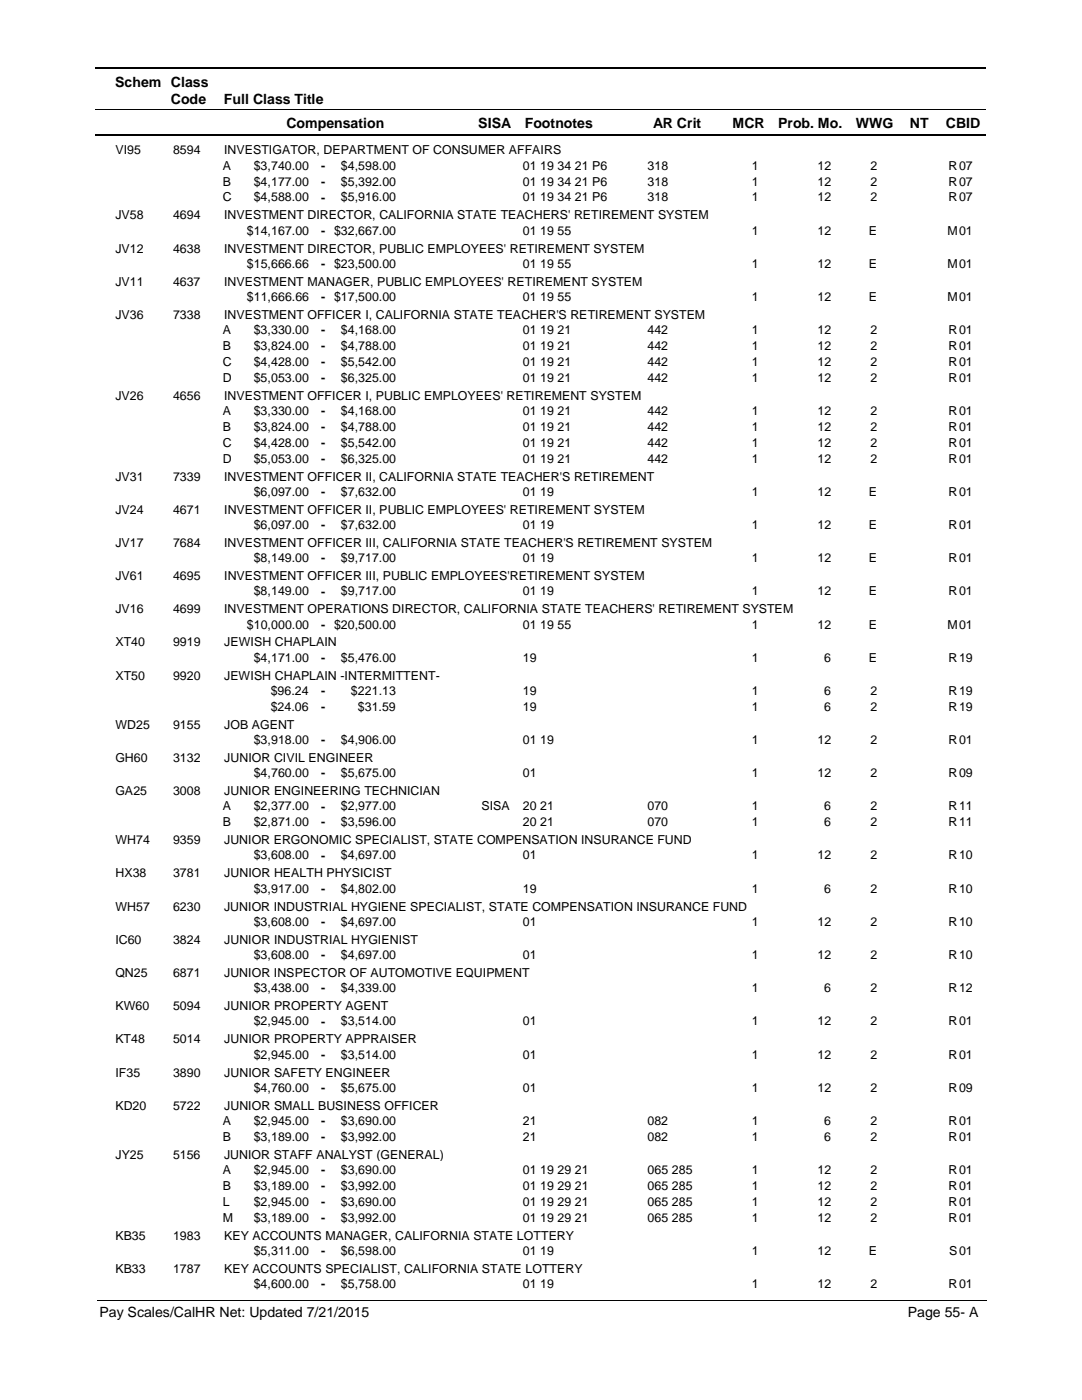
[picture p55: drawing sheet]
<svg xmlns="http://www.w3.org/2000/svg" width="216mm" height="279mm" viewBox="0 0 216 279" stroke-linecap="round" stroke-linejoin="round" font-family="sans-serif">
<defs><g id="words">
<g font-size="2.8">
<text x="23" y="17.3">Schem Class</text>
<text x="34.1" y="20.7">Code</text>
<text x="44.7" y="20.7">Full Class Title</text>
<text x="57.2" y="25.6">Compensation</text>
<text x="95.4" y="25.6">SISA</text>
<text x="104.7" y="25.6">Footnotes</text>
<text x="130.3" y="25.6">AR Crit</text>
<text x="146.2" y="25.6">MCR</text>
<text x="155.3" y="25.6">Prob. Mo.</text>
<text x="170.8" y="25.6">WWG</text>
<text x="181.5" y="25.6">NT</text>
<text x="188.7" y="25.6">CBID</text>
<text x="19.9" y="262.9">Pay Scales/CalHR Net: Updated 7/21/2015</text>
<text x="181.1" y="262.9">Page 55- A</text>
</g>
<g font-size="2.5">
<text x="23" y="30.8">VI95</text>
<text x="34.5" y="30.8">8594</text>
<text x="44.5" y="33.9">A</text>
<text x="44.7" y="30.8">INVESTIGATOR, DEPARTMENT OF CONSUMER AFFAIRS</text>
<text x="50.6" y="33.9">$3,740.00</text>
<text x="64.1" y="33.9">-</text>
<text x="68" y="33.9">$4,598.00</text>
<text x="104.3" y="33.9">01 19 34 21 P6</text>
<text x="129.2" y="33.9">318</text>
<text x="150" y="33.9">1</text>
<text x="163.1" y="33.9">12</text>
<text x="173.7" y="33.9">2</text>
<text x="189.3" y="33.9">R</text>
<text x="191.4" y="33.9">07</text>
<text x="44.5" y="37">B</text>
<text x="44.5" y="40.2">C</text>
<text x="50.6" y="37">$4,177.00</text>
<text x="50.6" y="40.2">$4,588.00</text>
<text x="64.1" y="37.1">-</text>
<text x="64.1" y="40.2">-</text>
<text x="68" y="37">$5,392.00</text>
<text x="68" y="40.2">$5,916.00</text>
<text x="104.3" y="37">01 19 34 21 P6</text>
<text x="104.3" y="40.2">01 19 34 21 P6</text>
<text x="129.2" y="37">318</text>
<text x="129.2" y="40.2">318</text>
<text x="150" y="40.2">1</text>
<text x="150" y="37">1</text>
<text x="163.1" y="37">12</text>
<text x="163.1" y="40.2">12</text>
<text x="173.7" y="37">2</text>
<text x="173.7" y="40.2">2</text>
<text x="189.3" y="40.2">R</text>
<text x="189.3" y="37">R</text>
<text x="191.4" y="37">07</text>
<text x="191.4" y="40.2">07</text>
<text x="23" y="43.8">JV58</text>
<text x="34.5" y="43.8">4694</text>
<text x="44.7" y="43.8">INVESTMENT DIRECTOR, CALIFORNIA STATE TEACHERS' RETIREMENT SYSTEM</text>
<text x="49.3" y="46.8">$14,167.00</text>
<text x="64.1" y="46.8">- $32,667.00</text>
<text x="104.3" y="46.8">01 19 55</text>
<text x="150" y="46.8">1</text>
<text x="163.1" y="46.8">12</text>
<text x="173.4" y="46.8">E</text>
<text x="189.1" y="46.8">M</text>
<text x="191.4" y="46.8">01</text>
<text x="23" y="50.4">JV12</text>
<text x="34.5" y="50.4">4638</text>
<text x="44.7" y="50.4">INVESTMENT DIRECTOR, PUBLIC EMPLOYEES' RETIREMENT SYSTEM</text>
<text x="49.3" y="53.4">$15,666.66</text>
<text x="64.1" y="53.5">- $23,500.00</text>
<text x="104.3" y="53.4">01 19 55</text>
<text x="150" y="53.4">1</text>
<text x="163.1" y="53.4">12</text>
<text x="173.4" y="53.4">E</text>
<text x="189.1" y="53.4">M</text>
<text x="191.4" y="53.4">01</text>
<text x="23" y="57">JV11</text>
<text x="34.5" y="57">4637</text>
<text x="44.7" y="57">INVESTMENT MANAGER, PUBLIC EMPLOYEES' RETIREMENT SYSTEM</text>
<text x="23" y="63.6">JV36</text>
<text x="34.5" y="63.6">7338</text>
<text x="44.7" y="63.6">INVESTMENT OFFICER I, CALIFORNIA STATE TEACHER'S RETIREMENT SYSTEM</text>
<text x="49.3" y="60.1">$11,666.66</text>
<text x="64.1" y="60.1">- $17,500.00</text>
<text x="104.3" y="60.1">01 19 55</text>
<text x="150" y="60.1">1</text>
<text x="163.1" y="60.1">12</text>
<text x="173.4" y="60.1">E</text>
<text x="189.1" y="60.1">M</text>
<text x="191.4" y="60.1">01</text>
<text x="44.5" y="69.8">B</text>
<text x="44.5" y="66.7">A</text>
<text x="50.6" y="66.7">$3,330.00</text>
<text x="50.6" y="69.8">$3,824.00</text>
<text x="64.1" y="66.7">-</text>
<text x="64.1" y="69.9">-</text>
<text x="68" y="66.7">$4,168.00</text>
<text x="68" y="69.8">$4,788.00</text>
<text x="104.3" y="66.7">01 19 21</text>
<text x="104.3" y="69.8">01 19 21</text>
<text x="129.2" y="66.7">442</text>
<text x="129.2" y="69.8">442</text>
<text x="150" y="69.8">1</text>
<text x="150" y="66.7">1</text>
<text x="163.1" y="66.7">12</text>
<text x="163.1" y="69.8">12</text>
<text x="173.7" y="66.7">2</text>
<text x="173.7" y="69.8">2</text>
<text x="189.3" y="69.8">R</text>
<text x="189.3" y="66.7">R</text>
<text x="191.4" y="66.7">01</text>
<text x="191.4" y="69.8">01</text>
<text x="44.5" y="73">C</text>
<text x="44.5" y="76.2">D</text>
<text x="50.6" y="73">$4,428.00</text>
<text x="50.6" y="76.2">$5,053.00</text>
<text x="64.1" y="73">-</text>
<text x="64.1" y="76.2">-</text>
<text x="68" y="76.2">$6,325.00</text>
<text x="68" y="73">$5,542.00</text>
<text x="104.3" y="76.2">01 19 21</text>
<text x="104.3" y="73">01 19 21</text>
<text x="129.2" y="76.2">442</text>
<text x="129.2" y="73">442</text>
<text x="150" y="73">1</text>
<text x="150" y="76.2">1</text>
<text x="163.1" y="73">12</text>
<text x="163.1" y="76.2">12</text>
<text x="173.7" y="76.2">2</text>
<text x="173.7" y="73">2</text>
<text x="189.3" y="73">R</text>
<text x="189.3" y="76.2">R</text>
<text x="191.4" y="73">01</text>
<text x="191.4" y="76.2">01</text>
<text x="23" y="79.8">JV26</text>
<text x="34.5" y="79.8">4656</text>
<text x="44.5" y="82.8">A</text>
<text x="44.7" y="79.8">INVESTMENT OFFICER I, PUBLIC EMPLOYEES' RETIREMENT SYSTEM</text>
<text x="50.6" y="82.8">$3,330.00</text>
<text x="64.1" y="82.9">-</text>
<text x="68" y="82.8">$4,168.00</text>
<text x="104.3" y="82.8">01 19 21</text>
<text x="129.2" y="82.8">442</text>
<text x="150" y="82.8">1</text>
<text x="163.1" y="82.8">12</text>
<text x="173.7" y="82.8">2</text>
<text x="189.3" y="82.8">R</text>
<text x="191.4" y="82.8">01</text>
<text x="44.5" y="86">B</text>
<text x="44.5" y="89.2">C</text>
<text x="50.6" y="86">$3,824.00</text>
<text x="50.6" y="89.2">$4,428.00</text>
<text x="64.1" y="86">-</text>
<text x="64.1" y="89.2">-</text>
<text x="68" y="89.2">$5,542.00</text>
<text x="68" y="86">$4,788.00</text>
<text x="104.3" y="89.2">01 19 21</text>
<text x="104.3" y="86">01 19 21</text>
<text x="129.2" y="89.2">442</text>
<text x="129.2" y="86">442</text>
<text x="150" y="86">1</text>
<text x="150" y="89.2">1</text>
<text x="163.1" y="86">12</text>
<text x="163.1" y="89.2">12</text>
<text x="173.7" y="89.2">2</text>
<text x="173.7" y="86">2</text>
<text x="189.3" y="86">R</text>
<text x="189.3" y="89.2">R</text>
<text x="191.4" y="86">01</text>
<text x="191.4" y="89.2">01</text>
<text x="23" y="95.9">JV31</text>
<text x="34.5" y="95.9">7339</text>
<text x="44.5" y="92.4">D</text>
<text x="44.7" y="95.9">INVESTMENT OFFICER II, CALIFORNIA STATE TEACHER'S RETIREMENT</text>
<text x="50.6" y="92.4">$5,053.00</text>
<text x="64.1" y="92.4">-</text>
<text x="68" y="92.4">$6,325.00</text>
<text x="104.3" y="92.4">01 19 21</text>
<text x="129.2" y="92.4">442</text>
<text x="150" y="92.4">1</text>
<text x="163.1" y="92.4">12</text>
<text x="173.7" y="92.4">2</text>
<text x="189.3" y="92.4">R</text>
<text x="191.4" y="92.4">01</text>
<text x="50.6" y="99">$6,097.00</text>
<text x="64.1" y="99">-</text>
<text x="68" y="99">$7,632.00</text>
<text x="104.3" y="99">01 19</text>
<text x="150" y="99">1</text>
<text x="163.1" y="99">12</text>
<text x="173.4" y="99">E</text>
<text x="189.3" y="99">R</text>
<text x="191.4" y="99">01</text>
<text x="23" y="102.5">JV24</text>
<text x="34.5" y="102.5">4671</text>
<text x="44.7" y="102.5">INVESTMENT OFFICER II, PUBLIC EMPLOYEES' RETIREMENT SYSTEM</text>
<text x="50.6" y="105.6">$6,097.00</text>
<text x="64.1" y="105.6">-</text>
<text x="68" y="105.6">$7,632.00</text>
<text x="104.3" y="105.6">01 19</text>
<text x="150" y="105.6">1</text>
<text x="163.1" y="105.6">12</text>
<text x="173.4" y="105.6">E</text>
<text x="189.3" y="105.6">R</text>
<text x="191.4" y="105.6">01</text>
<text x="23" y="109.2">JV17</text>
<text x="34.5" y="109.2">7684</text>
<text x="44.7" y="109.2">INVESTMENT OFFICER III, CALIFORNIA STATE TEACHER'S RETIREMENT SYSTEM</text>
<text x="50.6" y="112.2">$8,149.00</text>
<text x="64.1" y="112.2">-</text>
<text x="68" y="112.2">$9,717.00</text>
<text x="104.3" y="112.2">01 19</text>
<text x="150" y="112.2">1</text>
<text x="163.1" y="112.2">12</text>
<text x="173.4" y="112.2">E</text>
<text x="189.3" y="112.2">R</text>
<text x="191.4" y="112.2">01</text>
<text x="23" y="115.8">JV61</text>
<text x="34.5" y="115.8">4695</text>
<text x="44.7" y="115.8">INVESTMENT OFFICER III, PUBLIC EMPLOYEES'RETIREMENT SYSTEM</text>
<text x="50.6" y="118.8">$8,149.00</text>
<text x="64.1" y="118.9">-</text>
<text x="68" y="118.8">$9,717.00</text>
<text x="104.3" y="118.8">01 19</text>
<text x="150" y="118.8">1</text>
<text x="163.1" y="118.8">12</text>
<text x="173.4" y="118.8">E</text>
<text x="189.3" y="118.8">R</text>
<text x="191.4" y="118.8">01</text>
<text x="23" y="122.4">JV16</text>
<text x="34.5" y="122.4">4699</text>
<text x="44.7" y="122.4">INVESTMENT OPERATIONS DIRECTOR, CALIFORNIA STATE TEACHERS' RETIREMENT SYSTEM</text>
<text x="49.3" y="125.5">$10,000.00</text>
<text x="64.1" y="125.5">- $20,500.00</text>
<text x="104.3" y="125.5">01 19 55</text>
<text x="150" y="125.5">1</text>
<text x="163.1" y="125.5">12</text>
<text x="173.4" y="125.5">E</text>
<text x="189.1" y="125.5">M</text>
<text x="191.4" y="125.5">01</text>
<text x="23" y="129">XT40</text>
<text x="34.5" y="129">9919</text>
<text x="44.7" y="129">JEWISH CHAPLAIN</text>
<text x="23" y="135.7">XT50</text>
<text x="34.5" y="135.7">9920</text>
<text x="44.7" y="135.7">JEWISH CHAPLAIN -INTERMITTENT-</text>
<text x="50.6" y="132.1">$4,171.00</text>
<text x="64.1" y="132.1">-</text>
<text x="68" y="132.1">$5,476.00</text>
<text x="104.3" y="132.1">19</text>
<text x="150" y="132.1">1</text>
<text x="164.5" y="132.1">6</text>
<text x="173.4" y="132.1">E</text>
<text x="189.3" y="132.1">R</text>
<text x="191.4" y="132.1">19</text>
<text x="54" y="138.7">$96.24</text>
<text x="54" y="141.9">$24.06</text>
<text x="64.1" y="138.7">-</text>
<text x="64.1" y="141.9">-</text>
<text x="70" y="138.7">$221.13</text>
<text x="71.4" y="141.9">$31.59</text>
<text x="104.3" y="138.7">19</text>
<text x="104.3" y="141.9">19</text>
<text x="150" y="138.7">1</text>
<text x="150" y="141.9">1</text>
<text x="164.5" y="138.7">6</text>
<text x="164.5" y="141.9">6</text>
<text x="173.7" y="138.7">2</text>
<text x="173.7" y="141.9">2</text>
<text x="189.3" y="138.7">R</text>
<text x="189.3" y="141.9">R</text>
<text x="191.4" y="138.7">19</text>
<text x="191.4" y="141.9">19</text>
<text x="23" y="145.4">WD25</text>
<text x="34.5" y="145.4">9155</text>
<text x="44.7" y="145.4">JOB AGENT</text>
<text x="50.6" y="148.5">$3,918.00</text>
<text x="64.1" y="148.5">-</text>
<text x="68" y="148.5">$4,906.00</text>
<text x="104.3" y="148.5">01 19</text>
<text x="150" y="148.5">1</text>
<text x="163.1" y="148.5">12</text>
<text x="173.7" y="148.5">2</text>
<text x="189.3" y="148.5">R</text>
<text x="191.4" y="148.5">01</text>
<text x="23" y="152.1">GH60</text>
<text x="34.5" y="152.1">3132</text>
<text x="44.7" y="152.1">JUNIOR CIVIL ENGINEER</text>
<text x="50.6" y="155.1">$4,760.00</text>
<text x="64.1" y="155.2">-</text>
<text x="68" y="155.1">$5,675.00</text>
<text x="104.3" y="155.1">01</text>
<text x="150" y="155.1">1</text>
<text x="163.1" y="155.1">12</text>
<text x="173.7" y="155.1">2</text>
<text x="189.3" y="155.1">R</text>
<text x="191.4" y="155.1">09</text>
<text x="23" y="158.7">GA25</text>
<text x="34.5" y="158.7">3008</text>
<text x="44.5" y="161.7">A</text>
<text x="44.7" y="158.7">JUNIOR ENGINEERING TECHNICIAN</text>
<text x="50.6" y="161.7">$2,377.00</text>
<text x="64.1" y="161.8">-</text>
<text x="68" y="161.7">$2,977.00</text>
<text x="96.1" y="161.7">SISA</text>
<text x="104.3" y="161.7">20 21</text>
<text x="129.2" y="161.7">070</text>
<text x="150" y="161.7">1</text>
<text x="164.5" y="161.7">6</text>
<text x="173.7" y="161.7">2</text>
<text x="189.3" y="161.7">R</text>
<text x="191.4" y="161.7">11</text>
<text x="44.5" y="164.9">B</text>
<text x="50.6" y="164.9">$2,871.00</text>
<text x="64.1" y="164.9">-</text>
<text x="68" y="164.9">$3,596.00</text>
<text x="104.3" y="164.9">20 21</text>
<text x="129.2" y="164.9">070</text>
<text x="150" y="164.9">1</text>
<text x="164.5" y="164.9">6</text>
<text x="173.7" y="164.9">2</text>
<text x="189.3" y="164.9">R</text>
<text x="191.4" y="164.9">11</text>
<text x="23" y="168.5">WH74</text>
<text x="34.5" y="168.5">9359</text>
<text x="44.7" y="168.5">JUNIOR ERGONOMIC SPECIALIST, STATE COMPENSATION INSURANCE FUND</text>
<text x="50.6" y="171.5">$3,608.00</text>
<text x="64.1" y="171.6">-</text>
<text x="68" y="171.5">$4,697.00</text>
<text x="104.3" y="171.5">01</text>
<text x="150" y="171.5">1</text>
<text x="163.1" y="171.5">12</text>
<text x="173.7" y="171.5">2</text>
<text x="189.3" y="171.5">R</text>
<text x="191.4" y="171.5">10</text>
<text x="23" y="175.1">HX38</text>
<text x="34.5" y="175.1">3781</text>
<text x="44.7" y="175.1">JUNIOR HEALTH PHYSICIST</text>
<text x="50.6" y="178.2">$3,917.00</text>
<text x="64.1" y="178.2">-</text>
<text x="68" y="178.2">$4,802.00</text>
<text x="104.3" y="178.2">19</text>
<text x="150" y="178.2">1</text>
<text x="164.5" y="178.2">6</text>
<text x="173.7" y="178.2">2</text>
<text x="189.3" y="178.2">R</text>
<text x="191.4" y="178.2">10</text>
<text x="23" y="181.7">WH57</text>
<text x="34.5" y="181.7">6230</text>
<text x="44.7" y="181.7">JUNIOR INDUSTRIAL HYGIENE SPECIALIST, STATE COMPENSATION INSURANCE FUND</text>
<text x="50.6" y="184.8">$3,608.00</text>
<text x="64.1" y="184.8">-</text>
<text x="68" y="184.8">$4,697.00</text>
<text x="104.3" y="184.8">01</text>
<text x="150" y="184.8">1</text>
<text x="163.1" y="184.8">12</text>
<text x="173.7" y="184.8">2</text>
<text x="189.3" y="184.8">R</text>
<text x="191.4" y="184.8">10</text>
<text x="23" y="188.3">IC60</text>
<text x="34.5" y="188.3">3824</text>
<text x="44.7" y="188.3">JUNIOR INDUSTRIAL HYGIENIST</text>
<text x="50.6" y="191.4">$3,608.00</text>
<text x="64.1" y="191.4">-</text>
<text x="68" y="191.4">$4,697.00</text>
<text x="104.3" y="191.4">01</text>
<text x="150" y="191.4">1</text>
<text x="163.1" y="191.4">12</text>
<text x="173.7" y="191.4">2</text>
<text x="189.3" y="191.4">R</text>
<text x="191.4" y="191.4">10</text>
<text x="23" y="195">QN25</text>
<text x="34.5" y="195">6871</text>
<text x="44.7" y="195">JUNIOR INSPECTOR OF AUTOMOTIVE EQUIPMENT</text>
<text x="23" y="201.6">KW60</text>
<text x="34.5" y="201.6">5094</text>
<text x="44.7" y="201.6">JUNIOR PROPERTY AGENT</text>
<text x="50.6" y="198">$3,438.00</text>
<text x="64.1" y="198.1">-</text>
<text x="68" y="198">$4,339.00</text>
<text x="150" y="198">1</text>
<text x="164.5" y="198">6</text>
<text x="173.7" y="198">2</text>
<text x="189.3" y="198">R</text>
<text x="191.4" y="198">12</text>
<text x="23" y="208.2">KT48</text>
<text x="34.5" y="208.2">5014</text>
<text x="44.7" y="208.2">JUNIOR PROPERTY APPRAISER</text>
<text x="50.6" y="204.6">$2,945.00</text>
<text x="64.1" y="204.7">-</text>
<text x="68" y="204.6">$3,514.00</text>
<text x="104.3" y="204.6">01</text>
<text x="150" y="204.6">1</text>
<text x="163.1" y="204.6">12</text>
<text x="173.7" y="204.6">2</text>
<text x="189.3" y="204.6">R</text>
<text x="191.4" y="204.6">01</text>
<text x="23" y="214.8">IF35</text>
<text x="34.5" y="214.8">3890</text>
<text x="44.7" y="214.8">JUNIOR SAFETY ENGINEER</text>
<text x="50.6" y="211.3">$2,945.00</text>
<text x="64.1" y="211.3">-</text>
<text x="68" y="211.3">$3,514.00</text>
<text x="104.3" y="211.3">01</text>
<text x="150" y="211.3">1</text>
<text x="163.1" y="211.3">12</text>
<text x="173.7" y="211.3">2</text>
<text x="189.3" y="211.3">R</text>
<text x="191.4" y="211.3">01</text>
<text x="23" y="221.5">KD20</text>
<text x="34.5" y="221.5">5722</text>
<text x="44.7" y="221.5">JUNIOR SMALL BUSINESS OFFICER</text>
<text x="50.6" y="217.9">$4,760.00</text>
<text x="64.1" y="217.9">-</text>
<text x="68" y="217.9">$5,675.00</text>
<text x="104.3" y="217.9">01</text>
<text x="150" y="217.9">1</text>
<text x="163.1" y="217.9">12</text>
<text x="173.7" y="217.9">2</text>
<text x="189.3" y="217.9">R</text>
<text x="191.4" y="217.9">09</text>
<text x="44.5" y="224.5">A</text>
<text x="44.5" y="227.7">B</text>
<text x="50.6" y="224.5">$2,945.00</text>
<text x="50.6" y="227.7">$3,189.00</text>
<text x="64.1" y="224.5">-</text>
<text x="64.1" y="227.7">-</text>
<text x="68" y="224.5">$3,690.00</text>
<text x="68" y="227.7">$3,992.00</text>
<text x="104.3" y="224.5">21</text>
<text x="104.3" y="227.7">21</text>
<text x="129.2" y="224.5">082</text>
<text x="129.2" y="227.7">082</text>
<text x="150" y="224.5">1</text>
<text x="150" y="227.7">1</text>
<text x="164.5" y="224.5">6</text>
<text x="164.5" y="227.7">6</text>
<text x="173.7" y="224.5">2</text>
<text x="173.7" y="227.7">2</text>
<text x="189.3" y="224.5">R</text>
<text x="189.3" y="227.7">R</text>
<text x="191.4" y="224.5">01</text>
<text x="191.4" y="227.7">01</text>
<text x="23" y="231.3">JY25</text>
<text x="34.5" y="231.3">5156</text>
<text x="44.7" y="231.3">JUNIOR STAFF ANALYST (GENERAL)</text>
<text x="44.5" y="237.5">B</text>
<text x="44.5" y="234.3">A</text>
<text x="50.6" y="234.3">$2,945.00</text>
<text x="50.6" y="237.5">$3,189.00</text>
<text x="64.1" y="234.3">-</text>
<text x="64.1" y="237.5">-</text>
<text x="68" y="237.5">$3,992.00</text>
<text x="68" y="234.3">$3,690.00</text>
<text x="104.3" y="237.5">01 19 29 21</text>
<text x="104.3" y="234.3">01 19 29 21</text>
<text x="129.2" y="237.5">065 285</text>
<text x="129.2" y="234.3">065 285</text>
<text x="150" y="234.3">1</text>
<text x="150" y="237.5">1</text>
<text x="163.1" y="234.3">12</text>
<text x="163.1" y="237.5">12</text>
<text x="173.7" y="237.5">2</text>
<text x="173.7" y="234.3">2</text>
<text x="189.3" y="234.3">R</text>
<text x="189.3" y="237.5">R</text>
<text x="191.4" y="234.3">01</text>
<text x="191.4" y="237.5">01</text>
<text x="44.5" y="240.6">L</text>
<text x="44.5" y="243.8">M</text>
<text x="50.6" y="240.6">$2,945.00</text>
<text x="50.6" y="243.8">$3,189.00</text>
<text x="64.1" y="240.7">-</text>
<text x="64.1" y="243.8">-</text>
<text x="68" y="240.6">$3,690.00</text>
<text x="68" y="243.8">$3,992.00</text>
<text x="104.3" y="240.6">01 19 29 21</text>
<text x="104.3" y="243.8">01 19 29 21</text>
<text x="129.2" y="240.6">065 285</text>
<text x="129.2" y="243.8">065 285</text>
<text x="150" y="240.6">1</text>
<text x="150" y="243.8">1</text>
<text x="163.1" y="240.6">12</text>
<text x="163.1" y="243.8">12</text>
<text x="173.7" y="240.6">2</text>
<text x="173.7" y="243.8">2</text>
<text x="189.3" y="240.6">R</text>
<text x="189.3" y="243.8">R</text>
<text x="191.4" y="240.6">01</text>
<text x="191.4" y="243.8">01</text>
<text x="23" y="247.4">KB35</text>
<text x="34.5" y="247.4">1983</text>
<text x="44.7" y="247.4">KEY ACCOUNTS MANAGER, CALIFORNIA STATE LOTTERY</text>
<text x="50.6" y="250.4">$5,311.00</text>
<text x="64.1" y="250.5">-</text>
<text x="68" y="250.4">$6,598.00</text>
<text x="104.3" y="250.4">01 19</text>
<text x="150" y="250.4">1</text>
<text x="163.1" y="250.4">12</text>
<text x="173.4" y="250.4">E</text>
<text x="189.4" y="250.4">S</text>
<text x="191.4" y="250.4">01</text>
<text x="23" y="254">KB33</text>
<text x="34.5" y="254">1787</text>
<text x="44.7" y="254">KEY ACCOUNTS SPECIALIST, CALIFORNIA STATE LOTTERY</text>
<text x="50.6" y="257.1">$4,600.00</text>
<text x="64.1" y="257.1">-</text>
<text x="68" y="257.1">$5,758.00</text>
<text x="104.3" y="257.1">01 19</text>
<text x="150" y="257.1">1</text>
<text x="163.1" y="257.1">12</text>
<text x="173.7" y="257.1">2</text>
<text x="189.3" y="257.1">R</text>
<text x="191.4" y="257.1">01</text>
</g>
</g></defs>
<path d="M19 13.5h177.8M19 27h177.8" fill="none" stroke="#000" stroke-width=".36"/>
<path d="M19 21.8h177.8" fill="none" stroke="#000" stroke-width=".2"/>
<g fill="#fff">
<path d="M46.9 31.2h16.3v3h-16.3z"/>
<path d="M191 31.2h4.2v3h-4.2z"/>
<path d="M46.9 34.4h16.3v3h-16.3z"/>
<path d="M191 34.4h4.2v3h-4.2z"/>
<path d="M46.9 37.6h16.3v3h-16.3z"/>
<path d="M191 37.6h4.2v3h-4.2z"/>
<path d="M46.9 44.2h16.3v3h-16.3z"/>
<path d="M191 44.2h4.2v3h-4.2z"/>
<path d="M46.9 50.8h16.3v3h-16.3z"/>
<path d="M191 50.8h4.2v3h-4.2z"/>
<path d="M46.9 57.4h16.3v3h-16.3z"/>
<path d="M191 57.4h4.2v3h-4.2z"/>
<path d="M46.9 64.1h16.3v2.9h-16.3z"/>
<path d="M191 64.1h4.2v2.9h-4.2z"/>
<path d="M46.9 67.2h16.3v3h-16.3z"/>
<path d="M191 67.2h4.2v3h-4.2z"/>
<path d="M46.9 70.4h16.3v3h-16.3z"/>
<path d="M191 70.4h4.2v3h-4.2z"/>
<path d="M46.9 73.6h16.3v2.9h-16.3z"/>
<path d="M191 73.6h4.2v2.9h-4.2z"/>
<path d="M46.9 80.2h16.3v3h-16.3z"/>
<path d="M191 80.2h4.2v3h-4.2z"/>
<path d="M46.9 83.4h16.3v3h-16.3z"/>
<path d="M191 83.4h4.2v3h-4.2z"/>
<path d="M46.9 86.6h16.3v2.9h-16.3z"/>
<path d="M191 86.6h4.2v2.9h-4.2z"/>
<path d="M46.9 89.7h16.3v3h-16.3z"/>
<path d="M191 89.7h4.2v3h-4.2z"/>
<path d="M46.9 96.3h16.3v3h-16.3z"/>
<path d="M191 96.3h4.2v3h-4.2z"/>
<path d="M46.9 103h16.3v2.9h-16.3z"/>
<path d="M191 103h4.2v2.9h-4.2z"/>
<path d="M46.9 109.6h16.3v3h-16.3z"/>
<path d="M191 109.6h4.2v3h-4.2z"/>
<path d="M46.9 116.2h16.3v3h-16.3z"/>
<path d="M191 116.2h4.2v3h-4.2z"/>
<path d="M46.9 122.8h16.3v3h-16.3z"/>
<path d="M191 122.8h4.2v3h-4.2z"/>
<path d="M46.9 129.5h16.3v2.9h-16.3z"/>
<path d="M191 129.5h4.2v2.9h-4.2z"/>
<path d="M46.9 136.1h16.3v2.9h-16.3z"/>
<path d="M191 136.1h4.2v2.9h-4.2z"/>
<path d="M46.9 139.2h16.3v3h-16.3z"/>
<path d="M191 139.2h4.2v3h-4.2z"/>
<path d="M46.9 145.9h16.3v2.9h-16.3z"/>
<path d="M191 145.9h4.2v2.9h-4.2z"/>
<path d="M46.9 152.5h16.3v3h-16.3z"/>
<path d="M191 152.5h4.2v3h-4.2z"/>
<path d="M46.9 159.1h16.3v3h-16.3z"/>
<path d="M191 159.1h4.2v3h-4.2z"/>
<path d="M46.9 162.3h16.3v2.9h-16.3z"/>
<path d="M191 162.3h4.2v2.9h-4.2z"/>
<path d="M46.9 168.9h16.3v3h-16.3z"/>
<path d="M191 168.9h4.2v3h-4.2z"/>
<path d="M46.9 175.5h16.3v3h-16.3z"/>
<path d="M191 175.5h4.2v3h-4.2z"/>
<path d="M46.9 182.1h16.3v3h-16.3z"/>
<path d="M191 182.1h4.2v3h-4.2z"/>
<path d="M46.9 188.8h16.3v2.9h-16.3z"/>
<path d="M191 188.8h4.2v2.9h-4.2z"/>
<path d="M46.9 195.4h16.3v3h-16.3z"/>
<path d="M191 195.4h4.2v3h-4.2z"/>
<path d="M46.9 202h16.3v3h-16.3z"/>
<path d="M191 202h4.2v3h-4.2z"/>
<path d="M46.9 208.6h16.3v3h-16.3z"/>
<path d="M191 208.6h4.2v3h-4.2z"/>
<path d="M46.9 215.3h16.3v2.9h-16.3z"/>
<path d="M191 215.3h4.2v2.9h-4.2z"/>
<path d="M46.9 221.9h16.3v3h-16.3z"/>
<path d="M191 221.9h4.2v3h-4.2z"/>
<path d="M46.9 225h16.3v3h-16.3z"/>
<path d="M191 225h4.2v3h-4.2z"/>
<path d="M46.9 231.7h16.3v3h-16.3z"/>
<path d="M191 231.7h4.2v3h-4.2z"/>
<path d="M46.9 234.8h16.3v3h-16.3z"/>
<path d="M191 234.8h4.2v3h-4.2z"/>
<path d="M46.9 238h16.3v3h-16.3z"/>
<path d="M191 238h4.2v3h-4.2z"/>
<path d="M46.9 241.2h16.3v3h-16.3z"/>
<path d="M191 241.2h4.2v3h-4.2z"/>
<path d="M46.9 247.8h16.3v3h-16.3z"/>
<path d="M191 247.8h4.2v3h-4.2z"/>
<path d="M46.9 254.4h16.3v3h-16.3z"/>
<path d="M191 254.4h4.2v3h-4.2z"/>
</g>
<path d="M19.4 259.6h177.4" fill="none" stroke="#000" stroke-width=".2"/>
<use href="#words"/>
</svg>
